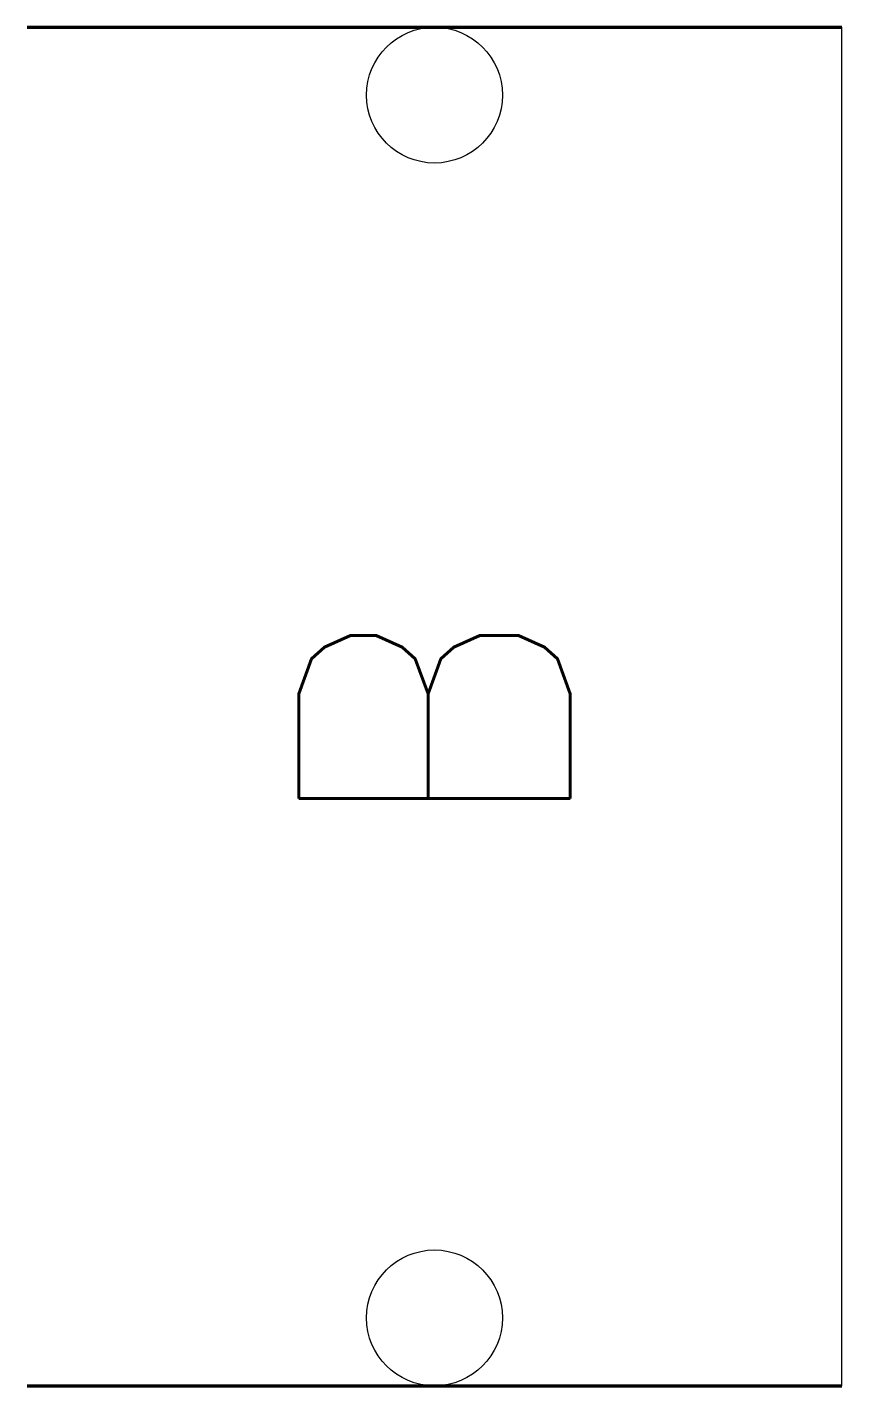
# Model space of a CAD drawing. Header units: millimetres. Extents: x 210 to 216, y 190 to 200.
import ezdxf
from ezdxf.enums import TextEntityAlignment as Align

# ---------------------------------------------------------------- set-up
doc = ezdxf.new("R2010")
doc.units = ezdxf.units.MM
doc.header["$MEASUREMENT"] = 0
doc.layers.get('0').update_dxf_attribs({"linetype": 'CONTINUOUS'})
doc.styles.add('ROMANS', font='romans')

msp = doc.modelspace()

# ---------------------------------------------------------------- linework, layer by layer
at = {"color": 4, "lineweight": 80}
for p, q in [((210, 200), (216, 200)), ((210, 190), (216, 190))]:
    msp.add_line(p, q, dxfattribs=at)
at = {"color": 2}
msp.add_line((216, 190), (216, 200), dxfattribs=at)
at = {"color": 4}
for centre in [(213, 199.5), (213, 190.5)]:
    msp.add_circle(centre, 0.5, dxfattribs=at)

# ---------------------------------------------------------------- texts
at = {"color": 7, "style": 'ROMANS'}
msp.add_attdef('B', text='', height=2, rotation=90, dxfattribs=at).set_placement((213, 194.88), align=Align.MIDDLE_CENTER)

doc.saveas('drawing.dxf')
